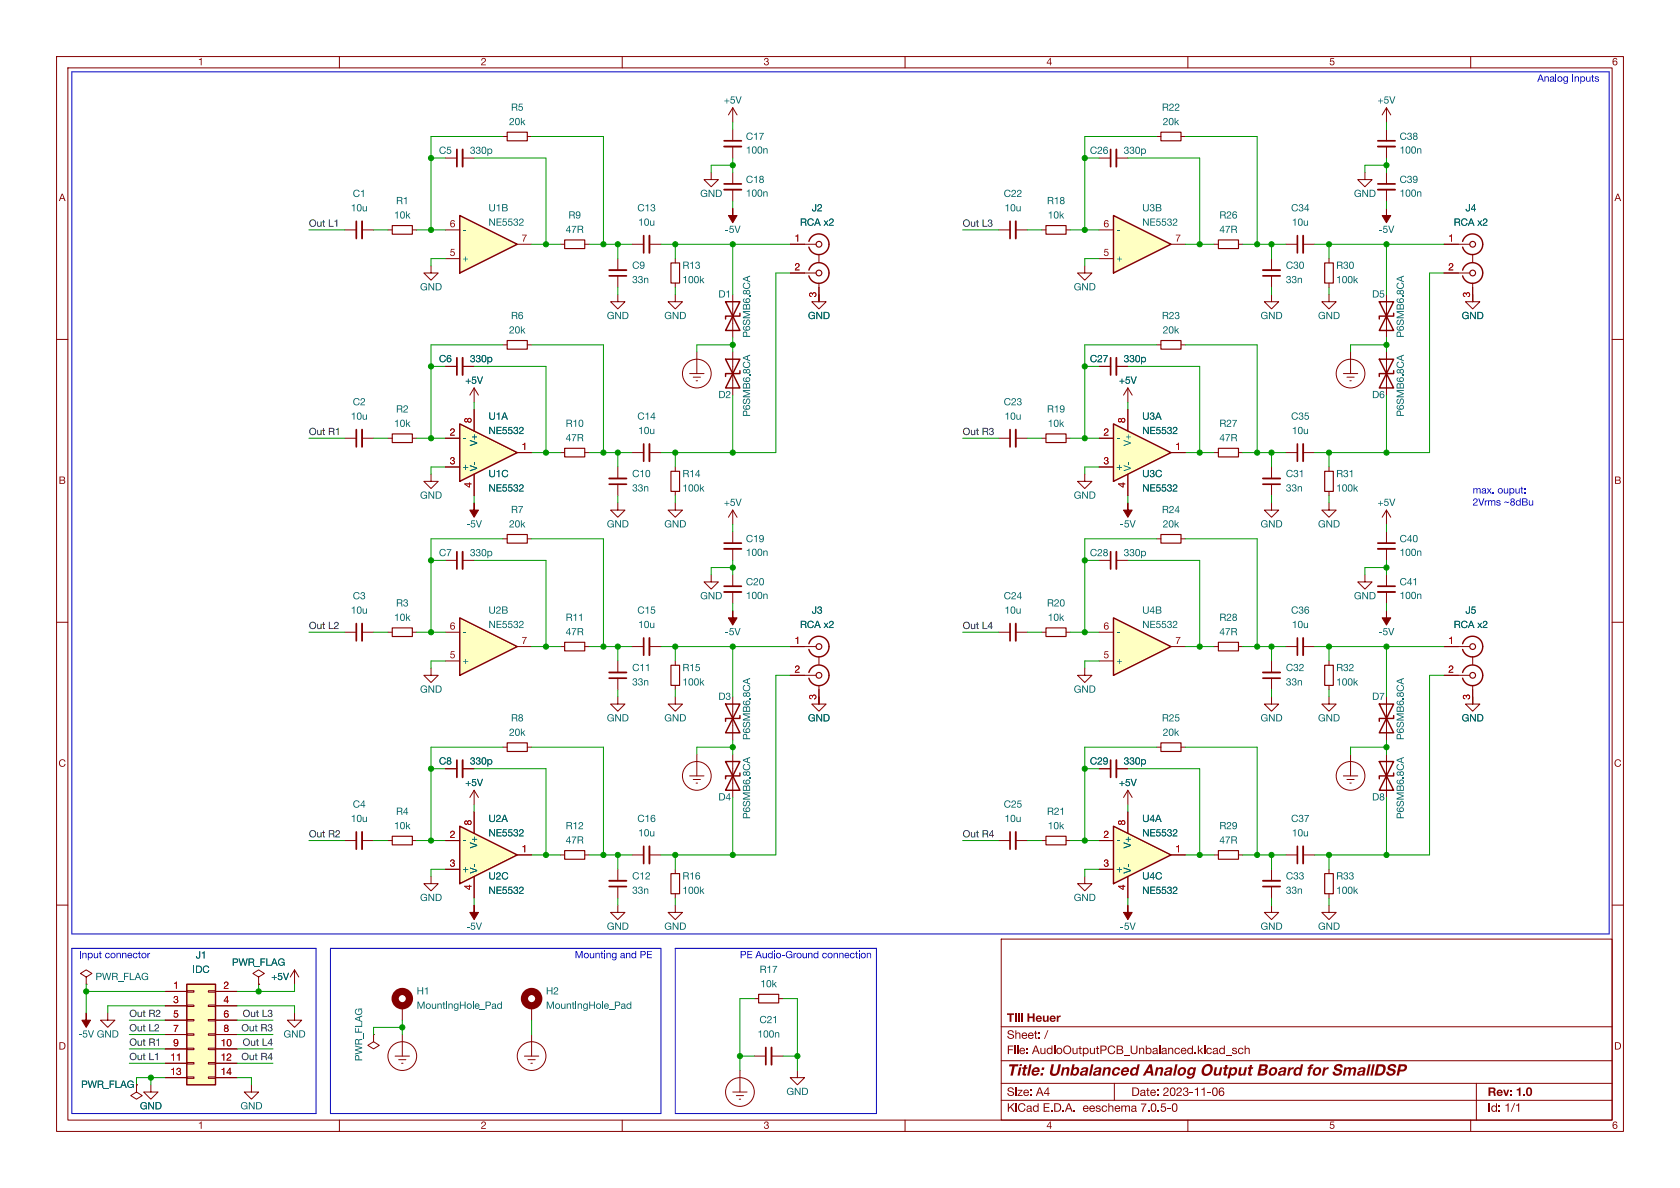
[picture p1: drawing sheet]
<svg xmlns="http://www.w3.org/2000/svg" width="297mm" height="210mm" viewBox="0 0 297 210" stroke-linecap="round" stroke-linejoin="round" font-family="sans-serif">
<defs><g id="words">
<text font-size="2.8" fill="#840000" x="178" y="191">Title: Unbalanced Analog Output Board for SmallDSP</text>
<g font-size="2.1" fill="#840000">
<text x="178" y="184.2">Sheet: /</text>
<text x="178" y="181.3">Till Heuer</text>
<text x="178" y="186.9">File: AudioOutputPCB_Unbalanced.kicad_sch</text>
<text x="178" y="197.1">KiCad E.D.A. eeschema 7.0.5-0</text>
<text x="178" y="194.3">Size: A4</text>
<text x="200" y="194.3">Date: 2023-11-06</text>
<text x="263" y="194.4">Rev: 1.0</text>
<text x="263" y="197.1">Id: 1/1</text>
</g>
<g font-size="1.8" fill="#840000">
<text x="35" y="12.1">1</text>
<text x="85" y="12.1">2</text>
<text x="135" y="12.1">3</text>
<text x="185" y="12.1">4</text>
<text x="235" y="12.1">5</text>
<text x="285" y="12.1">6</text>
<text x="10.4" y="36.1">A</text>
<text x="285.4" y="36.1">A</text>
<text x="192.7" y="64.6">C27</text>
<text x="10.4" y="86.1">B</text>
<text x="285.4" y="86.1">B</text>
<text x="10.3" y="136.1">C</text>
<text x="192.7" y="135.7">C29</text>
<text x="285.3" y="136.1">C</text>
<text x="10.4" y="186.1">D</text>
<text x="285.4" y="186.1">D</text>
<text x="14.3" y="192.8">PWR_FLAG</text>
<text x="35" y="200.1">1</text>
<text x="85" y="200.1">2</text>
<text x="135" y="200.1">3</text>
<text x="185" y="200.1">4</text>
<text x="235" y="200.1">5</text>
<text x="285" y="200.1">6</text>
</g>
<g font-size="1.8" fill="#0000c2">
<text x="271.8" y="14.7">Analog Inputs</text>
<text x="260.3" y="87.5">max. ouput:</text>
<text x="260.3" y="89.6">2Vrms ~8dBu</text>
<text x="14" y="169.6">Input connector</text>
<text x="101.6" y="169.6">Mounting and PE</text>
<text x="130.8" y="169.6">PE Audio-Ground connection</text>
</g>
<g font-size="1.8" fill="#006464">
<text x="90" y="22.6">20k</text>
<text x="90.3" y="20.1">R5</text>
<text x="128" y="18.8">+5V</text>
<text x="205.4" y="20.1">R22</text>
<text x="205.6" y="22.6">20k</text>
<text x="243.5" y="18.8">+5V</text>
<text x="77.6" y="27.7">C5</text>
<text x="83.1" y="27.7">330p</text>
<text x="131.9" y="25.2">C17</text>
<text x="131.9" y="27.7">100n</text>
<text x="192.7" y="27.7">C26</text>
<text x="198.7" y="27.7">330p</text>
<text x="247.4" y="25.2">C38</text>
<text x="247.4" y="27.7">100n</text>
<text x="62.4" y="35.3">C1</text>
<text x="123.8" y="35.3">GND</text>
<text x="131.9" y="32.9">C18</text>
<text x="131.9" y="35.3">100n</text>
<text x="177.4" y="35.3">C22</text>
<text x="239.4" y="35.3">GND</text>
<text x="247.4" y="32.9">C39</text>
<text x="247.4" y="35.3">100n</text>
<text x="62" y="37.9">10u</text>
<text x="69.7" y="39.2">10k</text>
<text x="70" y="36.6">R1</text>
<text x="86.4" y="37.9">U1B</text>
<text x="86.4" y="40.4">NE5532</text>
<text x="100" y="41.7">47R</text>
<text x="100.5" y="39.2">R9</text>
<text x="112.7" y="37.9">C13</text>
<text x="112.8" y="40.4">10u</text>
<text x="128.2" y="41.7">-5V</text>
<text x="141.4" y="40.4">RCA x2</text>
<text x="143.5" y="37.9">J2</text>
<text x="177.6" y="37.9">10u</text>
<text x="185.1" y="36.6">R18</text>
<text x="185.2" y="39.2">10k</text>
<text x="201.9" y="37.9">U3B</text>
<text x="201.9" y="40.4">NE5532</text>
<text x="215.6" y="39.2">R26</text>
<text x="215.6" y="41.7">47R</text>
<text x="228.2" y="37.9">C34</text>
<text x="228.4" y="40.4">10u</text>
<text x="243.7" y="41.7">-5V</text>
<text x="257" y="40.4">RCA x2</text>
<text x="259.1" y="37.9">J4</text>
<text x="81.8" y="46.8">+</text>
<text x="197.4" y="46.8">+</text>
<text x="74.3" y="51.9">GND</text>
<text x="111.8" y="48">C9</text>
<text x="111.8" y="50.6">33n</text>
<text x="120.6" y="48">R13</text>
<text x="120.6" y="50.6">100k</text>
<text x="127" y="53.1">D1</text>
<text x="189.8" y="51.9">GND</text>
<text x="227.3" y="48">C30</text>
<text x="227.3" y="50.6">33n</text>
<text x="236.2" y="48">R30</text>
<text x="236.2" y="50.6">100k</text>
<text x="242.6" y="53.1">D5</text>
<text x="90" y="59.5">20k</text>
<text x="90.3" y="56.9">R6</text>
<text x="107.3" y="56.9">GND</text>
<text x="117.4" y="56.9">GND</text>
<text x="133.1" y="59.7" transform="rotate(-90 133.1 59.7)">P6SMB6.8CA</text>
<text x="142.8" y="56.9">GND</text>
<text x="205.4" y="56.9">R23</text>
<text x="205.6" y="59.5">20k</text>
<text x="222.8" y="56.9">GND</text>
<text x="233" y="56.9">GND</text>
<text x="248.7" y="59.7" transform="rotate(-90 248.7 59.7)">P6SMB6.8CA</text>
<text x="258.4" y="56.9">GND</text>
<text x="77.6" y="64.6">C6</text>
<text x="83.1" y="64.6">330p</text>
<text x="198.7" y="64.6">330p</text>
<text x="82.3" y="68.4">+5V</text>
<text x="127" y="70.9">D2</text>
<text x="197.8" y="68.4">+5V</text>
<text x="242.6" y="70.9">D6</text>
<text x="62" y="74.7">10u</text>
<text x="62.4" y="72.2">C2</text>
<text x="69.7" y="76">10k</text>
<text x="70" y="73.4">R2</text>
<text x="86.4" y="74.7">U1A</text>
<text x="86.4" y="77.3">NE5532</text>
<text x="100" y="76">R10</text>
<text x="112.7" y="74.7">C14</text>
<text x="112.8" y="77.3">10u</text>
<text x="133.1" y="73.7" transform="rotate(-90 133.1 73.7)">P6SMB6.8CA</text>
<text x="177.4" y="72.2">C23</text>
<text x="177.6" y="74.7">10u</text>
<text x="185.1" y="73.4">R19</text>
<text x="185.2" y="76">10k</text>
<text x="201.9" y="74.7">U3A</text>
<text x="201.9" y="77.3">NE5532</text>
<text x="215.6" y="76">R27</text>
<text x="228.2" y="74.7">C35</text>
<text x="228.4" y="77.3">10u</text>
<text x="248.7" y="73.7" transform="rotate(-90 248.7 73.7)">P6SMB6.8CA</text>
<text x="81.8" y="83.6">+</text>
<text x="84.9" y="83.3" transform="rotate(-90 84.9 83.3)">V-</text>
<text x="84.9" y="78.9" transform="rotate(-90 84.9 78.9)">V+</text>
<text x="100" y="78.5">47R</text>
<text x="197.4" y="83.6">+</text>
<text x="200.4" y="83.3" transform="rotate(-90 200.4 83.3)">V-</text>
<text x="200.4" y="78.9" transform="rotate(-90 200.4 78.9)">V+</text>
<text x="215.6" y="78.5">47R</text>
<text x="74.3" y="88.7">GND</text>
<text x="86.4" y="84.9">U1C</text>
<text x="86.4" y="87.4">NE5532</text>
<text x="111.8" y="84.9">C10</text>
<text x="111.8" y="87.4">33n</text>
<text x="120.6" y="84.9">R14</text>
<text x="120.6" y="87.4">100k</text>
<text x="128" y="90">+5V</text>
<text x="189.8" y="88.7">GND</text>
<text x="201.9" y="84.9">U3C</text>
<text x="201.9" y="87.4">NE5532</text>
<text x="227.3" y="84.9">C31</text>
<text x="227.3" y="87.4">33n</text>
<text x="236.2" y="84.9">R31</text>
<text x="236.2" y="87.4">100k</text>
<text x="243.5" y="90">+5V</text>
<text x="82.4" y="93.8">-5V</text>
<text x="90" y="93.8">20k</text>
<text x="90.3" y="91.2">R7</text>
<text x="107.3" y="93.8">GND</text>
<text x="117.4" y="93.8">GND</text>
<text x="198" y="93.8">-5V</text>
<text x="205.4" y="91.2">R24</text>
<text x="205.6" y="93.8">20k</text>
<text x="222.8" y="93.8">GND</text>
<text x="233" y="93.8">GND</text>
<text x="77.6" y="98.8">C7</text>
<text x="83.1" y="98.8">330p</text>
<text x="131.9" y="96.4">C19</text>
<text x="131.9" y="98.8">100n</text>
<text x="192.7" y="98.8">C28</text>
<text x="198.7" y="98.8">330p</text>
<text x="247.4" y="96.4">C40</text>
<text x="247.4" y="98.8">100n</text>
<text x="62.4" y="106.5">C3</text>
<text x="70" y="107.7">R3</text>
<text x="123.8" y="106.5">GND</text>
<text x="131.9" y="104">C20</text>
<text x="131.9" y="106.4">100n</text>
<text x="177.4" y="106.5">C24</text>
<text x="185.1" y="107.7">R20</text>
<text x="239.4" y="106.5">GND</text>
<text x="247.4" y="104">C41</text>
<text x="247.4" y="106.4">100n</text>
<text x="62" y="109">10u</text>
<text x="69.7" y="110.3">10k</text>
<text x="86.4" y="109">U2B</text>
<text x="86.4" y="111.5">NE5532</text>
<text x="100" y="110.3">R11</text>
<text x="100" y="112.8">47R</text>
<text x="112.7" y="109">C15</text>
<text x="112.8" y="111.5">10u</text>
<text x="128.2" y="112.8">-5V</text>
<text x="141.4" y="111.5">RCA x2</text>
<text x="143.5" y="109">J3</text>
<text x="177.6" y="109">10u</text>
<text x="185.2" y="110.3">10k</text>
<text x="201.9" y="109">U4B</text>
<text x="201.9" y="111.5">NE5532</text>
<text x="215.6" y="110.3">R28</text>
<text x="215.6" y="112.8">47R</text>
<text x="228.2" y="109">C36</text>
<text x="228.4" y="111.5">10u</text>
<text x="243.7" y="112.8">-5V</text>
<text x="257" y="111.5">RCA x2</text>
<text x="259.1" y="109">J5</text>
<text x="81.8" y="117.9">+</text>
<text x="111.8" y="119.2">C11</text>
<text x="120.6" y="119.2">R15</text>
<text x="197.4" y="117.9">+</text>
<text x="227.3" y="119.2">C32</text>
<text x="236.2" y="119.2">R32</text>
<text x="74.3" y="123">GND</text>
<text x="111.8" y="121.7">33n</text>
<text x="120.6" y="121.7">100k</text>
<text x="127" y="124.2">D3</text>
<text x="189.8" y="123">GND</text>
<text x="227.3" y="121.7">33n</text>
<text x="236.2" y="121.7">100k</text>
<text x="242.6" y="124.2">D7</text>
<text x="90" y="130.6">20k</text>
<text x="90.3" y="128.1">R8</text>
<text x="107.3" y="128.1">GND</text>
<text x="117.4" y="128.1">GND</text>
<text x="133.1" y="130.8" transform="rotate(-90 133.1 130.8)">P6SMB6.8CA</text>
<text x="142.8" y="128.1">GND</text>
<text x="205.4" y="128.1">R25</text>
<text x="205.6" y="130.6">20k</text>
<text x="222.8" y="128.1">GND</text>
<text x="233" y="128.1">GND</text>
<text x="248.7" y="130.8" transform="rotate(-90 248.7 130.8)">P6SMB6.8CA</text>
<text x="258.4" y="128.1">GND</text>
<text x="77.6" y="135.7">C8</text>
<text x="83.1" y="135.7">330p</text>
<text x="198.7" y="135.7">330p</text>
<text x="62.4" y="143.3">C4</text>
<text x="82.3" y="139.5">+5V</text>
<text x="127" y="142">D4</text>
<text x="177.4" y="143.3">C25</text>
<text x="197.8" y="139.5">+5V</text>
<text x="242.6" y="142">D8</text>
<text x="62" y="145.8">10u</text>
<text x="69.7" y="147.1">10k</text>
<text x="70" y="144.6">R4</text>
<text x="84.9" y="150" transform="rotate(-90 84.9 150)">V+</text>
<text x="86.4" y="145.8">U2A</text>
<text x="86.4" y="148.4">NE5532</text>
<text x="100" y="147.1">R12</text>
<text x="100" y="149.6">47R</text>
<text x="112.7" y="145.8">C16</text>
<text x="112.8" y="148.4">10u</text>
<text x="133.1" y="144.8" transform="rotate(-90 133.1 144.8)">P6SMB6.8CA</text>
<text x="177.6" y="145.8">10u</text>
<text x="185.1" y="144.6">R21</text>
<text x="185.2" y="147.1">10k</text>
<text x="200.4" y="150" transform="rotate(-90 200.4 150)">V+</text>
<text x="201.9" y="145.8">U4A</text>
<text x="201.9" y="148.4">NE5532</text>
<text x="215.6" y="147.1">R29</text>
<text x="215.6" y="149.6">47R</text>
<text x="228.2" y="145.8">C37</text>
<text x="228.4" y="148.4">10u</text>
<text x="248.7" y="144.8" transform="rotate(-90 248.7 144.8)">P6SMB6.8CA</text>
<text x="81.8" y="154.7">+</text>
<text x="84.9" y="154.4" transform="rotate(-90 84.9 154.4)">V-</text>
<text x="86.4" y="156">U2C</text>
<text x="111.8" y="156">C12</text>
<text x="120.6" y="156">R16</text>
<text x="197.4" y="154.7">+</text>
<text x="200.4" y="154.4" transform="rotate(-90 200.4 154.4)">V-</text>
<text x="201.9" y="156">U4C</text>
<text x="227.3" y="156">C33</text>
<text x="236.2" y="156">R33</text>
<text x="74.3" y="159.8">GND</text>
<text x="86.4" y="158.5">NE5532</text>
<text x="111.8" y="158.5">33n</text>
<text x="120.6" y="158.5">100k</text>
<text x="189.8" y="159.8">GND</text>
<text x="201.9" y="158.5">NE5532</text>
<text x="227.3" y="158.5">33n</text>
<text x="236.2" y="158.5">100k</text>
<text x="82.4" y="164.9">-5V</text>
<text x="107.3" y="164.9">GND</text>
<text x="117.4" y="164.9">GND</text>
<text x="198" y="164.9">-5V</text>
<text x="222.8" y="164.9">GND</text>
<text x="233" y="164.9">GND</text>
<text x="16.9" y="173.8">PWR_FLAG</text>
<text x="34.1" y="172.5">IDC</text>
<text x="34.6" y="170">J1</text>
<text x="41" y="171.2">PWR_FLAG</text>
<text x="48" y="173.8">+5V</text>
<text x="134.3" y="172.5">R17</text>
<text x="73.7" y="176.3">H1</text>
<text x="73.7" y="178.9">MountingHole_Pad</text>
<text x="96.5" y="176.3">H2</text>
<text x="96.5" y="178.9">MountingHole_Pad</text>
<text x="134.4" y="175">10k</text>
<text x="13.9" y="183.9">-5V GND</text>
<text x="50.1" y="183.9">GND</text>
<text x="133.9" y="183.9">100n</text>
<text x="134.3" y="181.4">C21</text>
<text x="64.6" y="187.6" transform="rotate(-90 64.6 187.6)">PWR_FLAG</text>
<text x="24.7" y="196.6">GND</text>
<text x="42.5" y="196.6">GND</text>
<text x="139" y="194.1">GND</text>
</g>
<g font-size="1.8" fill="#0f0f0f">
<text x="54.6" y="40.3">Out L1</text>
<text x="170.2" y="40.3">Out L3</text>
<text x="54.6" y="77.1">Out R1</text>
<text x="170.2" y="77.1">Out R3</text>
<text x="54.6" y="111.4">Out L2</text>
<text x="170.2" y="111.4">Out L4</text>
<text x="54.6" y="148.2">Out R2</text>
<text x="170.2" y="148.2">Out R4</text>
<text x="22.9" y="180">Out R2</text>
<text x="42.9" y="180">Out L3</text>
<text x="22.9" y="185.1">Out R1</text>
<text x="22.9" y="182.5">Out L2</text>
<text x="42.7" y="182.5">Out R3</text>
<text x="42.9" y="185.1">Out L4</text>
<text x="22.9" y="187.6">Out L1</text>
<text x="42.7" y="187.6">Out R4</text>
</g>
<g font-size="1.8" fill="#a90000">
<text x="79.5" y="40.4">6</text>
<text x="195.1" y="40.4">6</text>
<text x="79.5" y="45.5">5</text>
<text x="92.2" y="42.9">7</text>
<text x="140.5" y="42.9">1</text>
<text x="195.1" y="45.5">5</text>
<text x="207.8" y="42.9">7</text>
<text x="256" y="42.9">1</text>
<text x="140.5" y="48">2</text>
<text x="144.5" y="52.6" transform="rotate(-90 144.5 52.6)">3</text>
<text x="256" y="48">2</text>
<text x="260.1" y="52.6" transform="rotate(-90 260.1 52.6)">3</text>
<text x="79.5" y="77.2">2</text>
<text x="83.6" y="74.8" transform="rotate(-90 83.6 74.8)">8</text>
<text x="195.1" y="77.2">2</text>
<text x="199.1" y="74.8" transform="rotate(-90 199.1 74.8)">8</text>
<text x="79.5" y="82.3">3</text>
<text x="92.2" y="79.8">1</text>
<text x="195.1" y="82.3">3</text>
<text x="207.8" y="79.8">1</text>
<text x="83.6" y="86.2" transform="rotate(-90 83.6 86.2)">4</text>
<text x="199.1" y="86.2" transform="rotate(-90 199.1 86.2)">4</text>
<text x="79.5" y="111.5">6</text>
<text x="195.1" y="111.5">6</text>
<text x="79.5" y="116.6">5</text>
<text x="92.2" y="114">7</text>
<text x="140.5" y="114">1</text>
<text x="140.5" y="119.1">2</text>
<text x="195.1" y="116.6">5</text>
<text x="207.8" y="114">7</text>
<text x="256" y="114">1</text>
<text x="256" y="119.1">2</text>
<text x="144.5" y="123.7" transform="rotate(-90 144.5 123.7)">3</text>
<text x="260.1" y="123.7" transform="rotate(-90 260.1 123.7)">3</text>
<text x="79.5" y="148.3">2</text>
<text x="83.6" y="145.9" transform="rotate(-90 83.6 145.9)">8</text>
<text x="195.1" y="148.3">2</text>
<text x="199.1" y="145.9" transform="rotate(-90 199.1 145.9)">8</text>
<text x="79.5" y="153.4">3</text>
<text x="92.2" y="150.9">1</text>
<text x="195.1" y="153.4">3</text>
<text x="207.8" y="150.9">1</text>
<text x="83.6" y="157.3" transform="rotate(-90 83.6 157.3)">4</text>
<text x="199.1" y="157.3" transform="rotate(-90 199.1 157.3)">4</text>
<text x="30.6" y="175">1</text>
<text x="30.6" y="177.5">3</text>
<text x="39.5" y="175">2</text>
<text x="39.5" y="177.5">4</text>
<text x="30.6" y="180.1">5</text>
<text x="30.6" y="182.6">7</text>
<text x="30.6" y="185.2">9</text>
<text x="39" y="185.2">10</text>
<text x="39.5" y="180.1">6</text>
<text x="39.5" y="182.6">8</text>
<text x="30.1" y="187.7">11</text>
<text x="30.1" y="190.2">13</text>
<text x="39" y="187.7">12</text>
<text x="39" y="190.2">14</text>
</g>
</g></defs>
<g fill="none" stroke="#840000" stroke-width=".18">
<path d="M10 10h277v190h-277zM12 12h273v186h-273zM60 10v2M110 10v2M160 10v2M210 10v2M260 10v2M10 60h2M285 60h2M10 110h2M285 110h2M197.4 135.9h2"/>
<path d="M204.5 132.1h.7M208.8 132.1h.7M10 160h2M111.8 151.1h2M114.8 151.1h2M191.8 154.9v1.3h1.2l-1.2 1.3-1.3-1.3h1.3M285 160h2M177 166h108v32h-108zM60 198v2M110 198v2M160 198v2M177 194.5h108"/>
<path d="M177 191.5h108M177 187.5h108M177 181.5h108M197 191.5v3M210 198v2M260 198v2M261 191.5v6.5"/>
</g>
<path d="M199.4 160v1.3h.8l-.8 1.3-.8-1.3h.8z" fill="#840000" stroke="#840000" stroke-width=".18"/>
<path d="M197.4 134.4v3M114.8 149.6v3.1" fill="none" stroke="#840000" stroke-width=".33"/>
<path d="M196.3 134.4v3M113.8 149.6v3.1" fill="none" stroke="#840000" stroke-width=".3"/>
<path d="M205.2 131.3h3.6v1.5h-3.6z" fill="none" stroke="#840000" stroke-width=".2"/>
<path d="M196.8 109.2l10.2 5.1-10.2 5.1z" fill="#ffffc2"/>
<path d="M196.8 109.2l10.2 5.1-10.2 5.1z" fill="none" stroke="#840000" stroke-width=".25"/>
<path d="M194.3 116.8h2.5M194.3 111.8h2.5" fill="none" stroke="#840000" stroke-width=".18"/>
<path d="M197.4 111.7h.6v.2h-.6z" fill="#006464"/>
<path d="M207 114.3h2.5" fill="none" stroke="#840000" stroke-width=".18"/>
<path d="M196.8 146.1l10.2 5-10.2 5.1z" fill="#ffffc2"/>
<path d="M196.8 146.1l10.2 5-10.2 5.1z" fill="none" stroke="#840000" stroke-width=".25"/>
<path d="M194.3 148.6h2.5M207 151.1h2.5" fill="none" stroke="#840000" stroke-width=".18"/>
<path d="M197.4 148.6h.6v.1h-.6z" fill="#006464"/>
<g fill="none" stroke="#840000" stroke-width=".18">
<path d="M176.5 77.5h2.1M179.6 77.5h2M184.1 77.5h.8M188.5 77.5h.7M197.4 64.8h2M199.4 68.6v2.5M199.4 68.6l-.8 1.3M199.4 68.6l.8 1.3M204.5 61h.7M208.8 61h.7M76.2 83.8v1.3h1.3l-1.3 1.3-1.3-1.3h1.3M88.9 95.3h.8"/>
<path d="M93.2 95.3h.8M191.8 83.8v1.3h1.2l-1.2 1.3-1.3-1.3h1.3M61 111.8h2M64 111.8h2M68.6 111.8h.7M72.9 111.8h.8M191.8 118.1v1.3h1.2l-1.2 1.3-1.3-1.3h1.3M109.2 123.2v1.3h1.3l-1.3 1.2-1.3-1.2h1.3M119.4 123.2v1.3h1.2l-1.2 1.2-1.3-1.2h1.3M121.9 137.2h2.6M122.6 137.8h1.2M123.1 138.4h.2"/>
<path d="M123.2 133.4v3.8M129.5 123.2v7.6M129.5 133.4v7.6M199.4 139.7v2.5M199.4 139.7l-.8 1.3M199.4 139.7l.8 1.3M99.1 151.1h.7M103.4 151.1h.7M109.2 153.7v2M109.2 156.7v2.1M119.4 153.7v.7M119.4 158v.8"/>
<path d="M176.5 148.6h2.1M179.6 148.6h2M184.1 148.6h.8M188.5 148.6h.7M194.3 153.7h2.5M199.4 143.5v3.8M199.4 154.9v3.9M109.2 160v1.3h1.3l-1.3 1.3-1.3-1.3h1.3M119.4 160v1.3h1.2l-1.2 1.3-1.3-1.3h1.3"/>
<circle cx="123.2" cy="137.2" r="2.54"/>
</g>
<path d="M184.9 76.7h3.6v1.5h-3.6zM205.2 60.2h3.6v1.5h-3.6zM89.7 94.5h3.5v1.5h-3.5zM69.3 111h3.6v1.5h-3.6zM99.8 150.4h3.6v1.5h-3.6zM118.6 154.4h1.5v3.6h-1.5zM184.9 147.8h3.6v1.6h-3.6z" fill="none" stroke="#840000" stroke-width=".2"/>
<path d="M179.6 75.9v3.1M197.4 63.2v3.1M64 110.2v3.1M107.7 155.7h3M179.6 147.1v3" fill="none" stroke="#840000" stroke-width=".33"/>
<path d="M178.6 75.9v3.1M196.3 63.2v3.1M63 110.2v3.1M107.7 156.7h3M178.6 147.1v3" fill="none" stroke="#840000" stroke-width=".3"/>
<path d="M128.3 124.5h2.5l-2.5 5h2.5zM128.3 134.6h2.5l-2.5 5.1h2.5zM130.8 126.5v.5h-2.5v.5M130.8 136.7v.5h-2.5v.5" fill="none" stroke="#840000" stroke-width=".25"/>
<path d="M81.3 74.9l10.1 5.1-10.1 5.1z" fill="#ffffc2"/>
<path d="M81.3 74.9l10.1 5.1-10.1 5.1z" fill="none" stroke="#840000" stroke-width=".25"/>
<path d="M78.7 77.5h2.6M91.4 80h2.6" fill="none" stroke="#840000" stroke-width=".18"/>
<path d="M81.9 77.4h.5v.2h-.5z" fill="#006464"/>
<g fill="none" stroke="#840000" stroke-width=".18">
<path d="M83.8 72.4v3.8M199.4 72.4v3.8M78.7 82.6h2.6M83.8 83.8v3.8M99.1 80h.7M103.4 80h.7M199.4 83.8v3.8M78.7 135.9h2.1M81.8 135.9h2M83.8 139.7v2.5M83.8 139.7l-.7 1.3M83.8 139.7l.8 1.3"/>
<path d="M45.7 172.7l1-.6-1-.6-1 .6 1 .6v1.3M45.7 174h.1M52.1 179.1v1.2h-1.3l1.3 1.3 1.2-1.3h-1.2M52.1 171.5l-.8 1.2M52.1 171.5v2.5M52.1 171.5l.7 1.2M44.4 191.8v1.2h-1.2l1.2 1.3 1.3-1.3h-1.3"/>
</g>
<path d="M83.8 88.9v1.3h.8l-.8 1.2-.7-1.2h.7z" fill="#840000" stroke="#840000" stroke-width=".18"/>
<path d="M81.8 134.4v3" fill="none" stroke="#840000" stroke-width=".33"/>
<path d="M80.8 134.4v3" fill="none" stroke="#840000" stroke-width=".3"/>
<path d="M99.8 79.2h3.6v1.6h-3.6z" fill="none" stroke="#840000" stroke-width=".2"/>
<path d="M196.8 74.9l10.2 5.1-10.2 5.1z" fill="#ffffc2"/>
<path d="M196.8 74.9l10.2 5.1-10.2 5.1z" fill="none" stroke="#840000" stroke-width=".25"/>
<path d="M194.3 77.5h2.5M207 80h2.5" fill="none" stroke="#840000" stroke-width=".18"/>
<path d="M197.4 77.4h.6v.2h-.6z" fill="#006464"/>
<g fill="none" stroke="#840000" stroke-width=".18">
<path d="M204.5 24.1h.7M208.8 24.1h.7M241.3 30.5v1.3h1.3l-1.3 1.2-1.3-1.2h1.3M176.5 40.6h2.1M179.6 40.6h2M184.1 40.6h.8M188.5 40.6h.7M214.6 43.2h.8M218.9 43.2h.8M224.8 52.1v1.2h1.3l-1.3 1.3-1.3-1.3h1.3M224.8 45.7v2.1M224.8 48.8v2"/>
<path d="M227.3 43.2h2.1M230.4 43.2h2M234.9 52.1v1.2h1.3l-1.3 1.3-1.2-1.3h1.2M234.9 45.7v.8M234.9 50v.8M245.1 52.1v7.6M61 77.5h2M64 77.5h2M68.6 77.5h.7M72.9 77.5h.8M237.5 66h2.5M238.1 66.7h1.3"/>
<path d="M238.6 67.3h.3M238.8 62.2v3.8M245.1 62.2v7.7M194.3 82.6h2.5M214.6 80h.8M218.9 80h.8M227.3 80h2.1M230.4 80h2M76.2 118.1v1.3h1.3l-1.3 1.3-1.3-1.3h1.3M119.4 116.8v.8M139.7 119.4h4.6M139.7 114.3h4.6"/>
<path d="M144.8 116.1v1.4M88.9 132.1h.8M93.2 132.1h.8M119.4 121.2v.7M144.8 121.2v3.3h1.2l-1.2 1.2-1.3-1.2h1.3v-1.3M15.2 172.7l1.1-.6-1.1-.6-1 .6 1 .6v1.3M15.2 174h.1M29.2 175.3h3.8M29.2 177.8h3.8M33 177.7h1.3v.2h-1.3zM33 175.1h1.3v.3h-1.3zM36.8 177.7h1.3v.2h-1.3z"/>
<path d="M36.8 175.1h1.3v.3h-1.3zM38.1 175.3h3.8M38.1 177.8h3.8M24.1 191.8v1.2l1 .7-1 .6-1-.6 1-.7M26.7 191.8v1.2h1.2l-1.2 1.3-1.3-1.3h1.3M29.2 185.4h3.8M29.2 188h3.8M29.2 190.5h3.8M29.2 180.3h3.8M29.2 182.9h3.8M33 190.4h1.3v.2h-1.3zM33 187.8h1.3v.3h-1.3z"/>
<path d="M33 185.3h1.3v.2h-1.3zM33 182.8h1.3v.2h-1.3zM33 180.2h1.3v.3h-1.3zM36.8 190.4h1.3v.2h-1.3zM36.8 187.8h1.3v.3h-1.3zM36.8 185.3h1.3v.2h-1.3zM36.8 182.8h1.3v.2h-1.3zM36.8 180.2h1.3v.3h-1.3zM38.1 185.4h3.8M38.1 188h3.8M38.1 190.5h3.8M38.1 180.3h3.8"/>
<path d="M38.1 182.9h3.8"/>
<circle cx="238.8" cy="66" r="2.54"/>
</g>
<path d="M179.6 39.1v3.1M223.3 47.8h3M230.4 41.7v3M64 75.9v3.1M230.4 78.5v3" fill="none" stroke="#840000" stroke-width=".33"/>
<path d="M178.6 39.1v3.1M223.3 48.8h3M229.4 41.7v3M63 75.9v3.1M229.4 78.5v3" fill="none" stroke="#840000" stroke-width=".3"/>
<g fill="none" stroke="#840000" stroke-width=".2">
<path d="M184.9 39.9h3.6v1.5h-3.6zM205.2 23.4h3.6v1.5h-3.6zM215.4 42.4h3.5v1.5h-3.5zM234.2 46.5h1.5v3.5h-1.5zM69.3 76.7h3.6v1.5h-3.6zM215.4 79.2h3.5v1.6h-3.5zM118.6 117.6h1.5v3.6h-1.5zM89.7 131.3h3.5v1.5h-3.5z"/>
<circle cx="144.8" cy="119.4" r=".51"/>
<circle cx="144.8" cy="114.3" r=".51"/>
</g>
<path d="M33 174h5.1v17.8h-5.1z" fill="#ffffc2" stroke="#ffffc2" stroke-width=".18"/>
<path d="M243.8 53.3h2.6l-2.6 5.1h2.6zM246.4 55.4v.5h-2.6v.5M243.8 63.5h2.6l-2.6 5.1h2.6zM246.4 65.5v.5h-2.6v.5M143 118.9a1.81 1.81 0 0 1 2.8-1 1.81 1.81 0 0 1 0 3 1.81 1.81 0 0 1-2.8-1M143 113.8a1.81 1.81 0 0 1 2.8-1 1.81 1.81 0 0 1 0 3 1.81 1.81 0 0 1-2.8-1M33 174h5.1v17.8h-5.1z" fill="none" stroke="#840000" stroke-width=".25"/>
<path d="M245.1 36.8v1.3h.8l-.8 1.3-.8-1.3h.8z" fill="#840000" stroke="#840000" stroke-width=".18"/>
<path d="M196.8 38.1l10.2 5.1-10.2 5.1z" fill="#ffffc2"/>
<path d="M196.8 38.1l10.2 5.1-10.2 5.1z" fill="none" stroke="#840000" stroke-width=".25"/>
<path d="M194.3 45.7h2.5M194.3 40.6h2.5" fill="none" stroke="#840000" stroke-width=".18"/>
<path d="M197.4 40.6h.6v.2h-.6z" fill="#006464"/>
<g fill="none" stroke="#840000" stroke-width=".18">
<path d="M197.4 27.9h2M191.8 47v1.3h1.2l-1.2 1.2-1.3-1.2h1.3M207 43.2h2.5M78.7 99.1h2.1M81.8 99.1h2M99.1 114.3h.7M103.4 114.3h.7M109.2 116.8v2.1M109.2 119.9v2M111.8 114.3h2M114.8 114.3h2M125.7 101.6v1.3h1.3l-1.3 1.2-1.2-1.2h1.2"/>
<path d="M129.5 101.6v2M129.5 104.6v2.1M68.6 148.6h.7M72.9 148.6h.8M214.6 151.1h.8M218.9 151.1h.8M224.8 153.7v2M224.8 156.7v2.1M227.3 151.1h2.1M230.4 151.1h2M234.9 153.7v.7M234.9 158v.8"/>
<path d="M224.8 160v1.3h1.3l-1.3 1.3-1.3-1.3h1.3M234.9 160v1.3h1.3l-1.3 1.3-1.2-1.3h1.2"/>
</g>
<path d="M99.8 113.5h3.6v1.6h-3.6zM69.3 147.8h3.6v1.6h-3.6zM215.4 150.4h3.5v1.5h-3.5zM234.2 154.4h1.5v3.6h-1.5z" fill="none" stroke="#840000" stroke-width=".2"/>
<path d="M197.4 26.4v3.1M81.8 97.5v3.1M107.7 118.9h3M114.8 112.8v3M128 104.6h3.1M223.3 155.7h3M230.4 149.6v3.1" fill="none" stroke="#840000" stroke-width=".33"/>
<path d="M196.3 26.4v3.1M80.8 97.5v3.1M107.7 119.9h3M113.8 112.8v3M128 103.6h3.1M223.3 156.7h3M229.4 149.6v3.1" fill="none" stroke="#840000" stroke-width=".3"/>
<path d="M129.5 108v1.2h.8l-.8 1.3-.7-1.3h.7z" fill="#840000" stroke="#840000" stroke-width=".18"/>
<path d="M81.3 109.2l10.1 5.1-10.1 5.1z" fill="#ffffc2"/>
<path d="M81.3 109.2l10.1 5.1-10.1 5.1z" fill="none" stroke="#840000" stroke-width=".25"/>
<path d="M78.7 116.8h2.6M78.7 111.8h2.6" fill="none" stroke="#840000" stroke-width=".18"/>
<path d="M81.9 111.7h.5v.2h-.5z" fill="#006464"/>
<g fill="none" stroke="#840000" stroke-width=".18">
<path d="M129.5 19.1v2.5M129.5 19.1l-.7 1.2M129.5 19.1l.8 1.2M245.1 19.1v2.5M245.1 19.1l-.8 1.2M245.1 19.1l.8 1.2M129.5 30.5v2M129.5 33.5v2.1M245.1 22.9v2M245.1 25.9v2M245.1 30.5v2M245.1 33.5v2.1"/>
<path d="M99.1 43.2h.7M103.4 43.2h.7M109.2 52.1v1.2h1.3l-1.3 1.3-1.3-1.3h1.3M109.2 45.7v2.1M109.2 48.8v2M111.8 43.2h2M114.8 43.2h2M119.4 45.7v.8M119.4 50v.8M129.5 52.1v7.6M139.7 48.3h4.6M139.7 43.2h4.6"/>
<path d="M144.8 50v3.3h1.2l-1.2 1.3-1.3-1.3h1.3v-1.2M144.8 45v1.4M255.3 48.3h4.5M255.3 43.2h4.5M260.3 50v3.3h1.3l-1.3 1.3-1.2-1.3h1.2v-1.2M260.3 45v1.4M224.8 88.9v1.3h1.3l-1.3 1.2-1.3-1.2h1.3M224.8 82.6v2M224.8 85.6v2M234.9 88.9v1.3h1.3l-1.3 1.2-1.2-1.2h1.2M234.9 82.6v.7M234.9 86.9v.7"/>
<path d="M245.1 90.2v2.5M245.1 94v2M245.1 97v2.1M245.1 90.2l-.8 1.2M245.1 90.2l.8 1.2M91.4 114.3h2.6M214.6 114.3h.8M218.9 114.3h.8M224.8 116.8v2.1M224.8 119.9v2M227.3 114.3h2.1M230.4 114.3h2"/>
<path d="M234.9 116.8v.8M241.3 101.6v1.3h1.3l-1.3 1.2-1.3-1.2h1.3M245.1 101.6v2M245.1 104.6v2.1M255.3 114.3h4.5M255.3 119.4h4.5M260.3 116.1v1.4M224.8 123.2v1.3h1.3l-1.3 1.2-1.3-1.2h1.3M234.9 123.2v1.3h1.3l-1.3 1.2-1.2-1.2h1.2M234.9 121.2v.7M237.5 137.2h2.5M238.1 137.8h1.3"/>
<path d="M238.6 138.4h.3M238.8 133.4v3.8M245.1 123.2v7.6M245.1 133.4v7.6M260.3 121.2v3.3M61 148.6h2M64 148.6h2M76.2 154.9v1.3h1.3l-1.3 1.3-1.3-1.3h1.3M19 179.1v1.2h1.3l-1.3 1.3-1.2-1.3h1.2M133.3 176.5h.8M137.7 176.5h.7M129.5 193h2.6"/>
<path d="M130.2 193.7h1.2M130.7 194.3h.2M130.8 189.2v3.8M133.3 186.7h2.1M136.4 186.7h2M141 189.2v1.3h1.2l-1.2 1.3-1.3-1.3h1.3"/>
<circle cx="238.8" cy="137.2" r="2.54"/>
<circle cx="130.8" cy="193" r="2.54"/>
</g>
<path d="M128.3 53.3h2.5l-2.5 5.1h2.5zM130.8 55.4v.5h-2.5v.5M143 47.8a1.81 1.81 0 0 1 2.8-1 1.81 1.81 0 0 1 0 2.9 1.81 1.81 0 0 1-2.8-.9M143 42.7a1.81 1.81 0 0 1 2.8-1 1.81 1.81 0 0 1 0 3 1.81 1.81 0 0 1-2.8-1M258.6 47.8a1.81 1.81 0 0 1 2.8-1 1.81 1.81 0 0 1 0 2.9 1.81 1.81 0 0 1-2.8-.9M258.6 42.7a1.81 1.81 0 0 1 2.8-1 1.81 1.81 0 0 1 0 3 1.81 1.81 0 0 1-2.8-1M258.6 118.9a1.81 1.81 0 0 1 2.8-1 1.81 1.81 0 0 1 0 3 1.81 1.81 0 0 1-2.8-1M258.6 113.8a1.81 1.81 0 0 1 2.8-1 1.81 1.81 0 0 1 0 3 1.81 1.81 0 0 1-2.8-1M243.8 134.6h2.6l-2.6 5.1h2.6zM243.8 124.5h2.6l-2.6 5h2.6zM246.4 136.7v.5h-2.6v.5M246.4 126.5v.5h-2.6v.5" fill="none" stroke="#840000" stroke-width=".25"/>
<g fill="none" stroke="#840000" stroke-width=".2">
<path d="M99.8 42.4h3.6v1.5h-3.6zM118.6 46.5h1.5v3.5h-1.5zM234.2 83.3h1.5v3.6h-1.5zM215.4 113.5h3.5v1.6h-3.5zM234.2 117.6h1.5v3.6h-1.5zM134.1 175.8h3.6v1.5h-3.6z"/>
<circle cx="144.8" cy="48.3" r=".51"/>
<circle cx="144.8" cy="43.2" r=".51"/>
<circle cx="260.3" cy="48.3" r=".51"/>
<circle cx="260.3" cy="43.2" r=".51"/>
<circle cx="260.3" cy="119.4" r=".51"/>
<circle cx="260.3" cy="114.3" r=".51"/>
</g>
<g fill="#840000" stroke="#840000" stroke-width=".18">
<path d="M15.2 179.1v1.2h.8l-.8 1.3-.7-1.3h.7z"/>
<path d="M129.5 36.8v1.3h.8l-.8 1.3-.7-1.3h.7z"/>
<path d="M245.1 108v1.2h.8l-.8 1.3-.8-1.3h.8z"/>
</g>
<path d="M128 33.5h3.1M243.6 33.5h3M243.6 25.9h3M107.7 47.8h3M114.8 41.7v3M223.3 84.6h3M243.6 97h3M223.3 118.9h3M230.4 112.8v3M243.6 104.6h3M64 147.1v3M136.4 185.2v3" fill="none" stroke="#840000" stroke-width=".33"/>
<path d="M128 32.5h3.1M243.6 32.5h3M243.6 24.9h3M107.7 48.8h3M113.8 41.7v3M223.3 85.6h3M243.6 96h3M223.3 119.9h3M229.4 112.8v3M243.6 103.6h3M63 147.1v3M135.4 185.2v3" fill="none" stroke="#840000" stroke-width=".3"/>
<path d="M81.3 146.1l10.1 5-10.1 5.1z" fill="#ffffc2"/>
<path d="M81.3 146.1l10.1 5-10.1 5.1z" fill="none" stroke="#840000" stroke-width=".25"/>
<path d="M78.7 148.6h2.6M91.4 151.1h2.6" fill="none" stroke="#840000" stroke-width=".18"/>
<path d="M81.9 148.6h.5v.1h-.5z" fill="#006464"/>
<g fill="none" stroke="#840000" stroke-width=".18">
<path d="M78.7 27.9h2.1M81.8 27.9h2M88.9 24.1h.8M93.2 24.1h.8M125.7 30.5v1.3h1.3l-1.3 1.2-1.2-1.2h1.2M129.5 22.9v2M129.5 25.9v2M61 40.6h2M64 40.6h2M68.6 40.6h.7M72.9 40.6h.8M76.2 47v1.3h1.3l-1.3 1.2-1.3-1.2h1.3"/>
<path d="M119.4 52.1v1.2h1.2l-1.2 1.3-1.3-1.3h1.3M78.7 64.8h2.1M81.8 64.8h2M88.9 61h.8M93.2 61h.8M121.9 66h2.6M122.6 66.7h1.2M123.1 67.3h.2M123.2 62.2v3.8M129.5 62.2v7.7M109.2 88.9v1.3h1.3l-1.3 1.2-1.3-1.2h1.3M109.2 82.6v2"/>
<path d="M109.2 85.6v2M111.8 80h2M114.8 80h2M119.4 88.9v1.3h1.2l-1.2 1.2-1.3-1.2h1.3M119.4 82.6v.7M119.4 86.9v.7M129.5 90.2v2.5M129.5 94v2M129.5 97v2.1M129.5 90.2l-.7 1.2M129.5 90.2l.8 1.2M197.4 99.1h2"/>
<path d="M204.5 95.3h.7M208.8 95.3h.7M176.5 111.8h2.1M179.6 111.8h2M184.1 111.8h.8M188.5 111.8h.7M260.3 123.2v1.3h-1.2l1.2 1.2 1.3-1.2h-1.3M78.7 153.7h2.6M83.8 143.5v3.8M83.8 154.9v3.9M71.1 177.8v2.5M94 177.8v2.5"/>
<path d="M66 182.9v1.3l1.1 .6-1.1 .6-1-.6 1-.6M66 182.9h.1M69.8 186.7h2.6M70.5 187.3h1.3M71 188h.2M71.1 182.9v3.8M92.7 186.7h2.5M93.3 187.3h1.3M93.9 188h.2M94 182.9v3.8"/>
<circle cx="123.2" cy="66" r="2.54"/>
<circle cx="71.1" cy="186.7" r="2.54"/>
<circle cx="94" cy="186.7" r="2.54"/>
</g>
<g fill="#840000" stroke="#840000" stroke-width=".18">
<path d="M83.8 160v1.3h.8l-.8 1.3-.7-1.3h.7z"/>
<path d="M199.4 88.9v1.3h.8l-.8 1.2-.8-1.2h.8z"/>
</g>
<g fill="none" stroke="#840000" stroke-width="1.3">
<circle cx="71.1" cy="176.5" r="1.27"/>
<circle cx="94" cy="176.5" r="1.27"/>
</g>
<path d="M64 39.1v3.1M81.8 26.4v3.1M128 25.9h3.1M81.8 63.2v3.1M114.8 78.5v3M107.7 84.6h3M128 97h3.1M197.4 97.5v3.1M179.6 110.2v3.1" fill="none" stroke="#840000" stroke-width=".33"/>
<path d="M63 39.1v3.1M80.8 26.4v3.1M128 24.9h3.1M80.8 63.2v3.1M113.8 78.5v3M107.7 85.6h3M128 96h3.1M196.3 97.5v3.1M178.6 110.2v3.1" fill="none" stroke="#840000" stroke-width=".3"/>
<path d="M69.3 39.9h3.6v1.5h-3.6zM89.7 23.4h3.5v1.5h-3.5zM89.7 60.2h3.5v1.5h-3.5zM118.6 83.3h1.5v3.6h-1.5zM205.2 94.5h3.6v1.5h-3.6zM184.9 111h3.6v1.5h-3.6z" fill="none" stroke="#840000" stroke-width=".2"/>
<path d="M128.3 63.5h2.5l-2.5 5.1h2.5zM130.8 65.5v.5h-2.5v.5" fill="none" stroke="#840000" stroke-width=".25"/>
<path d="M81.3 38.1l10.1 5.1-10.1 5.1z" fill="#ffffc2"/>
<path d="M81.3 38.1l10.1 5.1-10.1 5.1z" fill="none" stroke="#840000" stroke-width=".25"/>
<path d="M78.7 45.7h2.6M78.7 40.6h2.6" fill="none" stroke="#840000" stroke-width=".18"/>
<path d="M81.9 40.6h.5v.2h-.5z" fill="#006464"/>
<g fill="none" stroke="#840000" stroke-width=".18">
<path d="M91.4 43.2h2.6M83.8 68.6l-.7 1.3M83.8 68.6v2.5M83.8 68.6l.8 1.3M139.7 114.3h2.5M139.7 119.4h2.5M144.8 121.9v2.6M78.7 148.6h2.6M91.4 151.1h2.6M29.2 175.3h3.8M29.2 177.8h3.8M38.1 175.3h3.8"/>
<path d="M38.1 177.8h3.8M45.7 174h.1M29.2 185.4h3.8M29.2 188h3.8M29.2 190.5h3.8M29.2 180.3h3.8M29.2 182.9h3.8M38.1 185.4h3.8M38.1 188h3.8M38.1 190.5h3.8M38.1 180.3h3.8M38.1 182.9h3.8"/>
</g>
<path d="M12.7 12.7h271.8v152.4h-271.8zM12.7 167.6h43.2v29.3h-43.2zM58.4 167.6h58.4v29.3h-58.4zM119.4 167.6h35.5v29.3h-35.5z" fill="none" stroke="#0000c2" stroke-width=".18"/>
<g fill="none" stroke="#009600" stroke-width=".18">
<path d="M76.2 27.9h2.5M83.8 27.9h12.7v15.3M88.9 24.1h-12.7v16.5M94 24.1h12.7v19.1M129.5 29.2h-3.8v1.3M129.5 21.6v1.3M129.5 27.9v2.6M129.5 35.6v1.2M191.8 27.9h2.5M199.4 27.9h12.7v15.3M204.5 24.1h-12.7v16.5M209.5 24.1h12.7v19.1"/>
<path d="M245.1 29.2h-3.8v1.3M245.1 21.6v1.3M245.1 27.9v2.6M245.1 35.6v1.2M54.6 40.6h6.4M66 40.6h2.6M73.7 40.6h5M78.7 45.7h-2.5v1.3M94 43.2h5.1M104.1 43.2h7.7M109.2 43.2v2.5M109.2 50.8v1.3"/>
<path d="M116.8 43.2h22.9M119.4 43.2v2.5M119.4 50.8v1.3M129.5 43.2v8.9M129.5 59.7v2.5M139.7 48.3h-2.5v31.7h-20.4M144.8 52.1v1.2M170.2 40.6h6.3M181.6 40.6h2.5M189.2 40.6h5.1M194.3 45.7h-2.5v1.3M209.5 43.2h5.1"/>
<path d="M219.7 43.2h7.6M224.8 43.2v2.5M224.8 50.8v1.3M232.4 43.2h22.9M234.9 43.2v2.5M234.9 50.8v1.3M245.1 43.2v8.9M245.1 59.7v2.5M255.3 48.3h-2.6v31.7h-20.3M260.3 52.1v1.2M54.6 77.5h6.4M66 77.5h2.6"/>
<path d="M73.7 77.5h5M76.2 64.8h2.5M83.8 71.1v1.3M83.8 64.8h12.7v15.2M88.9 61h-12.7v16.5M94 61h12.7v19M129.5 61h-6.3v1.2M129.5 69.9v10.1M170.2 77.5h6.3M181.6 77.5h2.5M189.2 77.5h5.1M191.8 64.8h2.5"/>
<path d="M199.4 71.1v1.3M199.4 64.8h12.7v15.2M204.5 61h-12.7v16.5M209.5 61h12.7v19M245.1 61h-6.3v1.2M245.1 69.9v10.1M76.2 99.1h2.5M78.7 82.6h-2.5v1.2M83.8 87.6v1.3M83.8 99.1h12.7v15.2M88.9 95.3h-12.7v16.5M94 80h5.1"/>
<path d="M94 95.3h12.7v19M104.1 80h7.7M109.2 80v2.6M109.2 87.6v1.3M119.4 80v2.6M119.4 87.6v1.3M129.5 92.7v1.3M129.5 99.1v2.5M191.8 99.1h2.5M194.3 82.6h-2.5v1.2M199.4 87.6v1.3M199.4 99.1h12.7v15.2"/>
<path d="M204.5 95.3h-12.7v16.5M209.5 80h5.1M209.5 95.3h12.7v19M219.7 80h7.6M224.8 80v2.6M224.8 87.6v1.3M234.9 80v2.6M234.9 87.6v1.3M245.1 92.7v1.3M245.1 99.1v2.5M54.6 111.8h6.4M66 111.8h2.6"/>
<path d="M73.7 111.8h5M78.7 116.8h-2.5v1.3M94 114.3h5.1M104.1 114.3h7.7M109.2 114.3v2.5M116.8 114.3h22.9M119.4 114.3v2.5M129.5 100.3h-3.8v1.3M129.5 106.7v1.3M129.5 114.3v8.9M139.7 119.4h-2.5v31.7h-20.4M170.2 111.8h6.3"/>
<path d="M181.6 111.8h2.5M189.2 111.8h5.1M194.3 116.8h-2.5v1.3M209.5 114.3h5.1M219.7 114.3h7.6M224.8 114.3v2.5M232.4 114.3h22.9M234.9 114.3v2.5M245.1 100.3h-3.8v1.3M245.1 106.7v1.3M245.1 114.3v8.9M255.3 119.4h-2.6v31.7h-20.3"/>
<path d="M76.2 135.9h2.5M83.8 135.9h12.7v15.2M88.9 132.1h-12.7v16.5M94 132.1h12.7v19M109.2 121.9v1.3M119.4 121.9v1.3M129.5 132.1h-6.3v1.3M129.5 130.8v2.6M144.8 123.2v1.3M191.8 135.9h2.5M199.4 135.9h12.7v15.2M204.5 132.1h-12.7v16.5"/>
<path d="M209.5 132.1h12.7v19M224.8 121.9v1.3M234.9 121.9v1.3M245.1 132.1h-6.3v1.3M245.1 130.8v2.6M260.3 123.2v1.3M54.6 148.6h6.4M66 148.6h2.6M73.7 148.6h5M78.7 153.7h-2.5v1.2M83.8 142.2v1.3M83.8 158.8v1.2"/>
<path d="M94 151.1h5.1M104.1 151.1h7.7M109.2 151.1v2.6M109.2 158.8v1.2M119.4 151.1v2.6M119.4 158.8v1.2M129.5 141v10.1M170.2 148.6h6.3M181.6 148.6h2.5M189.2 148.6h5.1M194.3 153.7h-2.5v1.2M199.4 142.2v1.3"/>
<path d="M199.4 158.8v1.2M209.5 151.1h5.1M219.7 151.1h7.6M224.8 151.1v2.6M224.8 158.8v1.2M234.9 151.1v2.6M234.9 158.8v1.2M245.1 141v10.1M15.2 174v5.1M15.2 175.3h14M29.2 177.8h-10.2v1.3M41.9 177.8h10.2v1.3"/>
<path d="M45.7 174v1.3M52.1 174v1.3h-10.2M133.3 176.5h-2.5v12.7M138.4 176.5h2.6v12.7M22.9 185.4h6.3M22.9 182.9h6.3M22.9 188h6.3M22.9 180.3h6.3M26.7 190.5v1.3M29.2 190.5h-5.1v1.3M41.9 190.5h2.5v1.3M41.9 185.4h6.4"/>
<path d="M41.9 182.9h6.4M41.9 188h6.4M41.9 180.3h6.4M71.1 180.3v2.6M71.1 181.6h-5.1v1.3M94 180.3v2.6M130.8 186.7h2.5M138.4 186.7h2.6"/>
</g>
<path d="M81.9 148.6h.5v.1h-.5z" fill="#006464"/>
<path d="M139.7 43.2h2.5M139.7 48.3h2.5M144.8 50.8v2.5M78.7 64.8h2.1M78.7 77.5h2.6M81.8 64.8h2M91.4 80h2.6M78.7 135.9h2.1M81.8 135.9h2M78.7 153.7h2.6M83.8 143.5v3.8M83.8 154.9v3.9" fill="none" stroke="#840000" stroke-width=".18"/>
<path d="M81.9 77.4h.5v.2h-.5z" fill="#006464"/>
<path d="M255.3 43.2h2.5M255.3 48.3h2.5M260.3 50.8v2.5M83.8 72.4v3.8M194.3 77.5h2.5M78.7 82.6h2.6M83.8 83.8v3.8M207 80h2.5M255.3 114.3h2.5M255.3 119.4h2.5M260.3 121.9v2.6" fill="none" stroke="#840000" stroke-width=".18"/>
<path d="M197.4 77.4h.6v.2h-.6z" fill="#006464"/>
<path d="M197.4 64.8h2M199.4 72.4v3.8M194.3 82.6h2.5M199.4 83.8v3.8M194.3 148.6h2.5M199.4 143.5v3.8M199.4 154.9v3.9M207 151.1h2.5" fill="none" stroke="#840000" stroke-width=".18"/>
<path d="M197.4 148.6h.6v.1h-.6z" fill="#006464"/>
<path d="M197.4 135.9h2M194.3 153.7h2.5" fill="none" stroke="#840000" stroke-width=".18"/>
<g fill="#009600" stroke="#009600" stroke-width=".18">
<circle cx="119.4" cy="151.1" r=".46"/>
<circle cx="129.5" cy="132.1" r=".46"/>
<circle cx="45.7" cy="175.3" r=".46"/>
<circle cx="15.2" cy="175.3" r=".46"/>
<circle cx="119.4" cy="114.3" r=".46"/>
<circle cx="96.5" cy="114.3" r=".46"/>
<circle cx="106.7" cy="114.3" r=".46"/>
<circle cx="109.2" cy="114.3" r=".46"/>
<circle cx="129.5" cy="114.3" r=".46"/>
<circle cx="76.2" cy="111.8" r=".46"/>
<circle cx="26.7" cy="190.5" r=".46"/>
<circle cx="129.5" cy="151.1" r=".46"/>
<circle cx="130.8" cy="186.7" r=".46"/>
<circle cx="141" cy="186.7" r=".46"/>
<circle cx="109.2" cy="151.1" r=".46"/>
<circle cx="106.7" cy="151.1" r=".46"/>
<circle cx="96.5" cy="151.1" r=".46"/>
<circle cx="71.1" cy="181.6" r=".46"/>
<circle cx="129.5" cy="100.3" r=".46"/>
<circle cx="129.5" cy="80" r=".46"/>
<circle cx="76.2" cy="148.6" r=".46"/>
<circle cx="76.2" cy="135.9" r=".46"/>
<circle cx="191.8" cy="77.5" r=".46"/>
<circle cx="191.8" cy="64.8" r=".46"/>
<circle cx="96.5" cy="80" r=".46"/>
<circle cx="109.2" cy="80" r=".46"/>
<circle cx="106.7" cy="80" r=".46"/>
<circle cx="106.7" cy="43.2" r=".46"/>
<circle cx="96.5" cy="43.2" r=".46"/>
<circle cx="76.2" cy="99.1" r=".46"/>
<circle cx="76.2" cy="40.6" r=".46"/>
<circle cx="76.2" cy="77.5" r=".46"/>
<circle cx="76.2" cy="64.8" r=".46"/>
<circle cx="129.5" cy="29.2" r=".46"/>
<circle cx="76.2" cy="27.9" r=".46"/>
<circle cx="109.2" cy="43.2" r=".46"/>
<circle cx="119.4" cy="43.2" r=".46"/>
<circle cx="224.8" cy="43.2" r=".46"/>
<circle cx="191.8" cy="40.6" r=".46"/>
<circle cx="222.2" cy="43.2" r=".46"/>
<circle cx="245.1" cy="29.2" r=".46"/>
<circle cx="191.8" cy="27.9" r=".46"/>
<circle cx="212.1" cy="43.2" r=".46"/>
<circle cx="129.5" cy="61" r=".46"/>
<circle cx="129.5" cy="43.2" r=".46"/>
<circle cx="119.4" cy="80" r=".46"/>
<circle cx="245.1" cy="61" r=".46"/>
<circle cx="234.9" cy="80" r=".46"/>
<circle cx="224.8" cy="80" r=".46"/>
<circle cx="245.1" cy="43.2" r=".46"/>
<circle cx="234.9" cy="43.2" r=".46"/>
<circle cx="212.1" cy="80" r=".46"/>
<circle cx="222.2" cy="80" r=".46"/>
<circle cx="245.1" cy="80" r=".46"/>
<circle cx="224.8" cy="114.3" r=".46"/>
<circle cx="222.2" cy="114.3" r=".46"/>
<circle cx="234.9" cy="114.3" r=".46"/>
<circle cx="245.1" cy="132.1" r=".46"/>
<circle cx="245.1" cy="151.1" r=".46"/>
<circle cx="234.9" cy="151.1" r=".46"/>
<circle cx="224.8" cy="151.1" r=".46"/>
<circle cx="222.2" cy="151.1" r=".46"/>
<circle cx="245.1" cy="100.3" r=".46"/>
<circle cx="245.1" cy="114.3" r=".46"/>
<circle cx="212.1" cy="114.3" r=".46"/>
<circle cx="191.8" cy="99.1" r=".46"/>
<circle cx="191.8" cy="111.8" r=".46"/>
<circle cx="212.1" cy="151.1" r=".46"/>
<circle cx="191.8" cy="135.9" r=".46"/>
<circle cx="191.8" cy="148.6" r=".46"/>
</g>
<use href="#words"/>
</svg>
